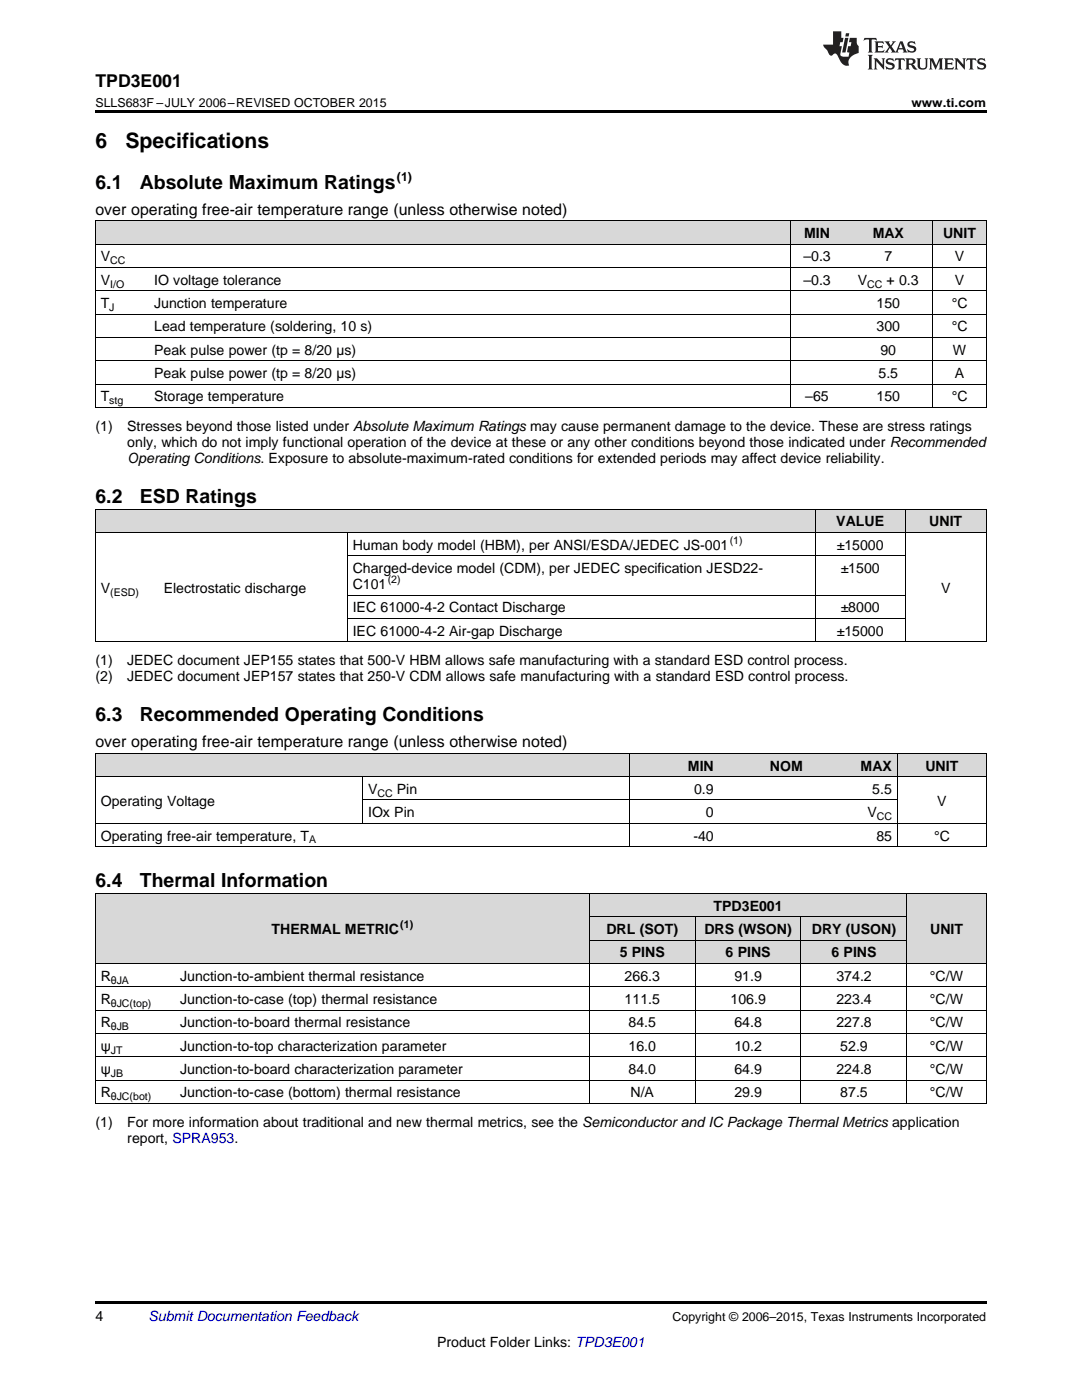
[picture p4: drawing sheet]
<svg xmlns="http://www.w3.org/2000/svg" width="216mm" height="279mm" viewBox="0 0 216 279" stroke-linecap="round" stroke-linejoin="round" font-family="sans-serif">
<defs><g id="words">
<g font-size="4.2">
<text x="19" y="29.6">6</text>
<text x="25" y="29.6">Specifications</text>
</g>
<g font-size="3.9">
<text x="19" y="37.7">6.1</text>
<text x="27.9" y="37.7">Absolute Maximum Ratings</text>
<text x="19" y="100.4">6.2</text>
<text x="27.9" y="100.4">ESD Ratings</text>
<text x="19" y="144">6.3</text>
<text x="27.9" y="144">Recommended Operating Conditions</text>
<text x="19" y="177.1">6.4</text>
<text x="27.9" y="177.1">Thermal Information</text>
</g>
<text font-size="3.5" x="19" y="17.3">TPD3E001</text>
<g font-size="3.2">
<text x="19" y="42.9">over operating free-air temperature range (unless otherwise noted)</text>
<text x="19" y="149.1">over operating free-air temperature range (unless otherwise noted)</text>
</g>
<g font-size="2.8">
<text x="160.4" y="47.5">MIN</text>
<text x="174.1" y="47.5">MAX</text>
<text x="188.2" y="47.5">UNIT</text>
<text x="20.1" y="52.2">V</text>
<text x="160.3" y="52.2">–0.3</text>
<text x="176.5" y="52.2">7</text>
<text x="190.5" y="52.2">V</text>
<text x="20.1" y="56.8">V</text>
<text x="30.8" y="56.8">IO voltage tolerance</text>
<text x="160.3" y="56.8">–0.3</text>
<text x="171.2" y="56.8">V</text>
<text x="176.9" y="56.8">+ 0.3</text>
<text x="190.5" y="56.8">V</text>
<text x="20.1" y="61.5">T</text>
<text x="30.8" y="61.5">Junction temperature</text>
<text x="174.9" y="61.5">150</text>
<text x="189.9" y="61.5">°C</text>
<text x="30.8" y="66.1">Lead temperature (soldering, 10 s)</text>
<text x="30.8" y="70.8">Peak pulse power (tp = 8/20 µs)</text>
<text x="174.9" y="66.1">300</text>
<text x="175.7" y="70.8">90</text>
<text x="189.9" y="66.1">°C</text>
<text x="190.1" y="70.8">W</text>
<text x="30.8" y="75.5">Peak pulse power (tp = 8/20 µs)</text>
<text x="175.3" y="75.5">5.5</text>
<text x="190.5" y="75.5">A</text>
<text x="20.1" y="80.1">T</text>
<text x="30.8" y="80.1">Storage temperature</text>
<text x="160.7" y="80.1">–65</text>
<text x="174.9" y="80.1">150</text>
<text x="189.9" y="80.1">°C</text>
<text x="19" y="86">(1)</text>
<text x="25.4" y="86">Stresses beyond those listed under Absolute Maximum Ratings may cause permanent damage to the device. These are stress ratings</text>
<text x="25.4" y="89.1">only, which do not imply functional operation of the device at these or any other conditions beyond those indicated under Recommended</text>
<text x="25.4" y="92.3">Operating Conditions. Exposure to absolute-maximum-rated conditions for extended periods may affect device reliability.</text>
<text x="166.9" y="105.1">VALUE</text>
<text x="185.4" y="105.1">UNIT</text>
<text x="70.4" y="109.7">Human body model (HBM), per ANSI/ESDA/JEDEC JS-001</text>
<text x="167" y="109.7">±15000</text>
<text x="20.1" y="118.3">V</text>
<text x="32.7" y="118.3">Electrostatic discharge</text>
<text x="70.4" y="114.4">Charged-device model (CDM), per JEDEC specification JESD22-</text>
<text x="70.4" y="117.5">C101</text>
<text x="167.7" y="114.4">±1500</text>
<text x="187.8" y="118.3">V</text>
<text x="70.4" y="122.2">IEC 61000-4-2 Contact Discharge</text>
<text x="167.7" y="122.2">±8000</text>
<text x="70.4" y="126.9">IEC 61000-4-2 Air-gap Discharge</text>
<text x="167" y="126.9">±15000</text>
<text x="19" y="132.7">(1)</text>
<text x="19" y="135.9">(2)</text>
<text x="25.4" y="132.7">JEDEC document JEP155 states that 500-V HBM allows safe manufacturing with a standard ESD control process.</text>
<text x="25.4" y="135.9">JEDEC document JEP157 states that 250-V CDM allows safe manufacturing with a standard ESD control process.</text>
<text x="137.3" y="153.8">MIN</text>
<text x="153.6" y="153.8">NOM</text>
<text x="171.7" y="153.8">MAX</text>
<text x="184.6" y="153.8">UNIT</text>
<text x="20.1" y="160.8">Operating Voltage</text>
<text x="73.4" y="158.4">V</text>
<text x="79.2" y="158.4">Pin</text>
<text x="138.5" y="158.4">0.9</text>
<text x="174.1" y="158.4">5.5</text>
<text x="187" y="160.8">V</text>
<text x="20.1" y="167.7">Operating free-air temperature, T</text>
<text x="73.4" y="163.1">IOx Pin</text>
<text x="138.4" y="167.7">-40</text>
<text x="140.9" y="163.1">0</text>
<text x="173.1" y="163.1">V</text>
<text x="174.9" y="167.7">85</text>
<text x="186.4" y="167.7">°C</text>
<text x="142.4" y="181.8">TPD3E001</text>
<text x="54.2" y="186.4">THERMAL METRIC</text>
<text x="121" y="186.4">DRL (SOT)</text>
<text x="123.6" y="191.1">5 PINS</text>
<text x="140.5" y="186.4">DRS (WSON)</text>
<text x="144.8" y="191.1">6 PINS</text>
<text x="162" y="186.4">DRY (USON)</text>
<text x="165.9" y="191.1">6 PINS</text>
<text x="185.6" y="186.4">UNIT</text>
<text x="20.1" y="195.7">R</text>
<text x="35.9" y="195.7">Junction-to-ambient thermal resistance</text>
<text x="124.6" y="195.7">266.3</text>
<text x="146.5" y="195.7">91.9</text>
<text x="166.9" y="195.7">374.2</text>
<text x="185.6" y="195.7">°C/W</text>
<text x="20.1" y="200.4">R</text>
<text x="35.9" y="200.4">Junction-to-case (top) thermal resistance</text>
<text x="124.6" y="200.4">111.5</text>
<text x="145.8" y="200.4">106.9</text>
<text x="166.9" y="200.4">223.4</text>
<text x="185.6" y="200.4">°C/W</text>
<text x="20.1" y="205">R</text>
<text x="20.1" y="209.7">ψ</text>
<text x="35.9" y="205">Junction-to-board thermal resistance</text>
<text x="35.9" y="209.7">Junction-to-top characterization parameter</text>
<text x="125.4" y="205">84.5</text>
<text x="125.4" y="209.7">16.0</text>
<text x="146.5" y="205">64.8</text>
<text x="146.5" y="209.7">10.2</text>
<text x="166.9" y="205">227.8</text>
<text x="167.7" y="209.7">52.9</text>
<text x="185.6" y="205">°C/W</text>
<text x="185.6" y="209.7">°C/W</text>
<text x="20.1" y="214.3">ψ</text>
<text x="35.9" y="214.3">Junction-to-board characterization parameter</text>
<text x="125.4" y="214.3">84.0</text>
<text x="146.5" y="214.3">64.9</text>
<text x="166.9" y="214.3">224.8</text>
<text x="185.6" y="214.3">°C/W</text>
<text x="20.1" y="219">R</text>
<text x="35.9" y="219">Junction-to-case (bottom) thermal resistance</text>
<text x="125.8" y="219">N/A</text>
<text x="146.5" y="219">29.9</text>
<text x="167.7" y="219">87.5</text>
<text x="185.6" y="219">°C/W</text>
<text x="19" y="224.9">(1)</text>
<text x="25.4" y="224.9">For more information about traditional and new thermal metrics, see the Semiconductor and IC Package Thermal Metrics application</text>
<text x="25.4" y="228">report, SPRA953.</text>
<text x="19" y="263.6">4</text>
<text x="87.2" y="268.9">Product Folder Links: TPD3E001</text>
</g>
<text font-size="2.8" fill="#0000c8" x="29.6" y="263.6">Submit Documentation Feedback</text>
<g font-size="2.5">
<text x="19" y="21.4">SLLS683F –JULY 2006–REVISED OCTOBER 2015</text>
<text x="181.9" y="21.4">www.ti.com</text>
<text x="79.2" y="36.2">(1)</text>
<text x="134.2" y="263.6">Copyright © 2006–2015, Texas Instruments Incorporated</text>
</g>
<g font-size="2.1">
<text x="22" y="52.7">CC</text>
<text x="22" y="57.4">I/O</text>
<text x="173" y="57.4">CC</text>
<text x="21.8" y="62.1">J</text>
<text x="21.8" y="80.7">stg</text>
<text x="145.6" y="108.6">(1)</text>
<text x="22" y="118.9">(ESD)</text>
<text x="77.4" y="116.4">(2)</text>
<text x="75.3" y="159">CC</text>
<text x="174.9" y="163.7">CC</text>
<text x="61.7" y="168.3">A</text>
<text x="79.9" y="185.3">(1)</text>
<text x="22.1" y="196.3">θJA</text>
<text x="22.1" y="200.9">θJC(top)</text>
<text x="22.1" y="205.6">θJB</text>
<text x="22.1" y="210.3">JT</text>
<text x="22.1" y="214.9">JB</text>
<text x="22.1" y="219.6">θJC(bot)</text>
</g>
</g></defs>
<g fill="#d8d8d8">
<path d="M19 178.4h15.9v13.9h-15.9z"/>
<path d="M34.9 178.4h82.7v13.9h-82.7z"/>
<path d="M117.6 187.7h21.1v4.6h-21.1z"/>
<path d="M138.7 187.7h21.2v4.6h-21.2z"/>
<path d="M159.9 187.7h21.1v4.6h-21.1z"/>
<path d="M181 178.4h15.8v13.9h-15.8z"/>
<path d="M117.6 183h21.1v4.7h-21.1z"/>
<path d="M138.7 183h21.2v4.7h-21.2z"/>
<path d="M159.9 183h21.1v4.7h-21.1z"/>
<path d="M117.6 178.4h21.1v4.6h-21.1z"/>
<path d="M138.7 178.4h21.2v4.6h-21.2z"/>
<path d="M159.9 178.4h21.1v4.6h-21.1z"/>
<path d="M19 150.4h53.4v4.6h-53.4z"/>
<path d="M72.4 150.4h53.3v4.6h-53.3z"/>
<path d="M125.7 150.4h17.8v4.6h-17.8z"/>
<path d="M143.5 150.4h17.8v4.6h-17.8z"/>
<path d="M161.3 150.4h17.8v4.6h-17.8z"/>
<path d="M179.1 150.4h17.7v4.6h-17.7z"/>
<path d="M19 101.7h12.6v4.6h-12.6z"/>
<path d="M31.6 101.7h37.7v4.6h-37.7z"/>
<path d="M69.3 101.7h93.4v4.6h-93.4z"/>
<path d="M162.7 101.7h18v4.6h-18z"/>
<path d="M180.7 101.7h16.1v4.6h-16.1z"/>
<path d="M19 44.1h10.7v4.7h-10.7z"/>
<path d="M29.7 44.1h49.8v4.7h-49.8z"/>
<path d="M79.5 44.1h78.2v4.7h-78.2z"/>
<path d="M157.7 44.1h10.7v4.7h-10.7z"/>
<path d="M168.4 44.1h17.8v4.7h-17.8z"/>
<path d="M186.2 44.1h10.6v4.7h-10.6z"/>
</g>
<g fill="#000">
<path d="M19 22h177.8v.5h-177.8zM19 128.1h.2zM69.2 128.1h.1zM162.6 128.1h.1zM180.6 128.1h.1zM196.7 128.1h.1zM19 169h.2zM125.6 169h.1zM179 169h.1zM196.7 169h.1zM19 220.2l.2 .1zM117.5 220.2l.1 .1z"/>
<path d="M138.6 220.2l.1 .1zM159.8 220.2l.1 .1zM180.9 220.2l.1 .1zM196.7 220.2l.1 .1zM19 259.7h177.8v.5h-177.8z"/>
</g>
<g fill="none" stroke="#000" stroke-width=".2">
<path d="M19 58h177.8M19 53.4h177.8M19 48.7h177.8M19 44.1h177.8M19.1 44.1v37.3M157.7 44.1v37.3M186.1 44.1v37.3M196.8 44.1v37.3M19 76.7h177.8M19 72h177.8M19 67.4h177.8M19 62.7h177.8"/>
<path d="M19 81.3h177.8M19 106.3h177.8M19 101.6h177.8M19.1 101.6v26.5M69.3 106.3v21.8M69.3 118.8h111.4M69.3 110.9h111.4M162.6 101.6v26.5M180.6 101.6v26.5M196.8 101.6v26.5M19 128.1h177.8M69.3 123.4h111.4"/>
<path d="M19 155h177.8M19 150.3h177.8M19.1 150.4v18.6M72.3 155v9.4M72.4 159.6h106.7M125.7 150.4v18.6M179 150.4v18.6M196.8 150.4v18.6M19 178.3h177.8M19 169h177.8M19 164.3h177.8M19.1 178.3v42"/>
<path d="M117.6 178.3v42M180.9 178.3v42M196.8 178.3v42M19 196.9h177.8M19 192.3h177.8M117.6 187.6h63.4M117.6 183h63.4M138.7 183v37.3M159.8 183v37.3M19 215.6h177.8M19 210.9h177.8M19 206.3h177.8"/>
<path d="M19 201.6h177.8M19 220.2h177.8"/>
</g>
<g fill="#231f20">
<path d="M172.5 7.6l-.1 .5 .4-.2h.6v.1v2.1l-.2 .4h.9l-.2-.4v-2.1l.1-.1h.5l.5 .2-.2-.5zM174.5 8.3l.2 .3v1.5l-.2 .4h1.8l.2-.6a1.04 1.04 0 0 1-1.3 .2v-.7h.6l.3 .2v-.6l-.3 .2h-.6v-.6l.8-.1 .4 .3-.2-.5zM176.5 8.3l.9 1.1-.9 1.1h.8l-.2-.2 .4-.7 .5 .7-.2 .2h1.5l-.2-.2 .2-.4h.9l.1 .4-.2 .2h1l-.3-.3-.7-1.9h-.5l-.9 2-.8-1 .9-1h-.8l.1 .3-.4 .5-.3-.6 .1-.2zM179.7 8.6l.4 1h-.7zM181.3 8.4a.63 .63 0 0 0-.2 .7 .63 .63 0 0 0 .6 .4l.6 .2 .1 .2a.75 .75 0 0 1-.7 .4 .75 .75 0 0 1-.6-.5l.1 .7 .1-.1a1.11 1.11 0 0 0 1.5-.6 1.13 1.13 0 0 0-1.2-.8l-.1-.4a1.04 1.04 0 0 1 1.2 .2l-.2-.5-.2 .1-.4-.2zM173.2 10.9l.2 .4v2.2l-.2 .4h1l-.3-.4v-2.2l.3-.4zM174.3 11.6l.3 .4v1.5l-.3 .4h.8l-.2-.4v-1.3l1.5 1.7v-1.9l.2-.4h-.7l.2 .4v.9l-1.1-1.3zM177 11.8a.62 .62 0 0 0-.2 .7 .62 .62 0 0 0 .6 .4l.6 .1 .1 .3a.76 .76 0 0 1-.7 .3 .76 .76 0 0 1-.7-.4l.2 .7 .1-.1a1.11 1.11 0 0 0 1.5-.6 1.13 1.13 0 0 0-1.2-.8l-.1-.4a1.04 1.04 0 0 1 1.2 .2l-.2-.6-.2 .1-.5-.1zM178.7 11.6l-.2 .6a.61 .61 0 0 1 .8-.3v1.6l-.2 .4h.9l-.2-.4v-1.6a.63 .63 0 0 1 .7 .3l-.1-.6zM180.6 11.6l.3 .4v1.5l-.3 .4h1l-.2-.2-.1-.8 .6 .2a.76 .76 0 0 0 1.2 .7l-1-1a.58 .58 0 0 0 .6-.5 .58 .58 0 0 0-.5-.6zM181.4 11.9h.1a.45 .45 0 0 1 .5 .1 .45 .45 0 0 1 .1 .5l-.8 .2zM182.9 11.6l.2 .2a2.17 2.17 0 0 0 .3 1.9 .99 .99 0 0 0 1.6-.6v-1.1l.2-.4h-.7l.2 .2a1.92 1.92 0 0 1-.2 1.8 .6 .6 0 0 1-.9-.5v-1.1l.2-.4zM185.4 11.6l.2 .4v1.5l-.2 .4h.7l-.2-.4v-1.4l.8 1.8 .8-1.8v1.4l-.2 .4h.9l-.2-.4v-1.5l.2-.4h-.8l-.6 1.5-.6-1.5zM188.4 11.6l.2 .4v1.5l-.2 .4h1.8l.1-.6a1.04 1.04 0 0 1-1.2 .1v-.6h.5l.4 .2v-.6l-.4 .2h-.5v-.7h.8l.3 .3-.1-.6zM190.5 11.6l.2 .4v1.5l-.2 .4h.7l-.2-.4v-1.3l1.5 1.7v-1.9l.2-.4h-.7l.2 .4v.9l-1.1-1.3zM192.9 11.6l-.1 .6a.61 .61 0 0 1 .7-.3l.1 1.6-.3 .4h1l-.3-.4 .1-1.6a.63 .63 0 0 1 .7 .3l-.1-.6zM195.2 11.8a.62 .62 0 0 0-.2 .7 .62 .62 0 0 0 .6 .4l.6 .1 .1 .3a.76 .76 0 0 1-.7 .3 .76 .76 0 0 1-.6-.4l.1 .7 .1-.1a1.11 1.11 0 0 0 1.6-.6 1.13 1.13 0 0 0-1.3-.8l-.1-.4a1.04 1.04 0 0 1 1.2 .2l-.1-.6-.2 .1-.5-.1z"/>
<path d="M166.2 6.3v2.6h-1.9v.4l.8 .9a.91 .91 0 0 0 1 .8 .56 .56 0 0 1 .5-.3 .56 .56 0 0 1 .5 .3l.4 .8a1.53 1.53 0 0 0 1.9 1.2 1.54 1.54 0 0 1 1-2.1l.9-.3v-1.4a1.52 1.52 0 0 1-.4-1.6h-1.3l-.2 .8h.5l-.2 .8h-.5l-.1 1v.2l.4 .1-.2 .8a1.93 1.93 0 0 1-1.6-.3l.3-1.8h-.5l.2-.8h.4l.2-.8h-.4v-1.3zM168.6 7.6l-.6 2.9h.7l.6-2.9zM168.8 6.6l-.1 .7h.6l.2-.7z"/>
</g>
<use href="#words"/>
</svg>
